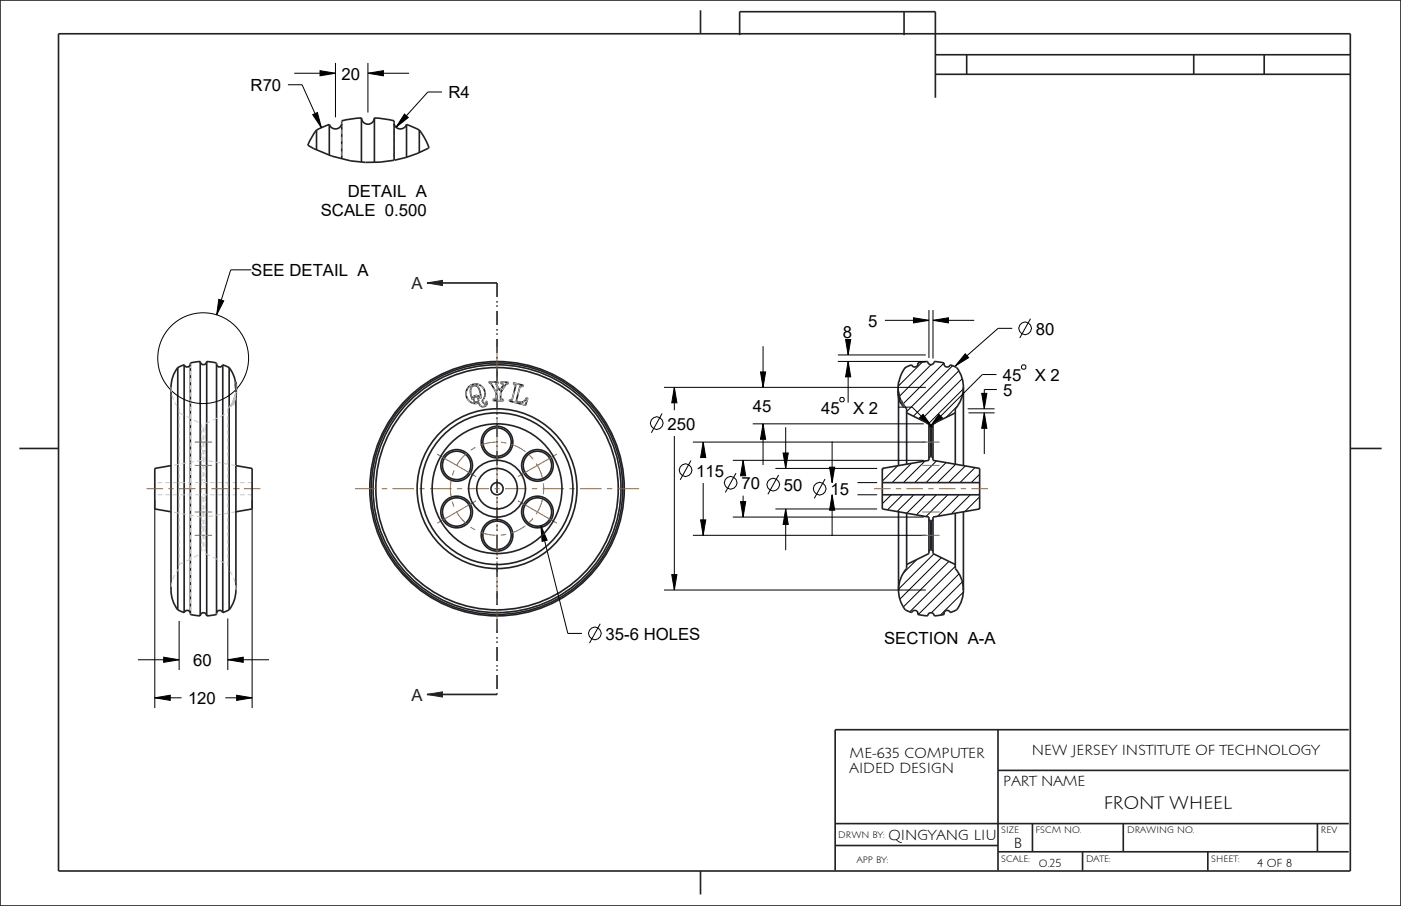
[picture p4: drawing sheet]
<svg xmlns="http://www.w3.org/2000/svg" width="432mm" height="279mm" viewBox="0 0 432 279" stroke-linecap="round" stroke-linejoin="round" font-family="sans-serif">
<defs><g id="words">
<text font-size="5.8" x="340.2" y="249.5">FRONT WHEEL</text>
<g font-size="5.2">
<text x="77.2" y="28.1">R70</text>
<text x="105.2" y="24.6">20</text>
<text x="138.2" y="30.4">R4</text>
<text x="107.2" y="60.6">DETAIL A</text>
<text x="98.9" y="66.6">SCALE 0.500</text>
<text x="77.5" y="85.2">SEE DETAIL A</text>
<text x="267.6" y="100.8">5</text>
<text x="259.8" y="104.2">8</text>
<text x="319.3" y="103.2">80</text>
<text x="309.1" y="117.5">45</text>
<text x="318.9" y="117.5">X 2</text>
<text x="309.2" y="122.1">5</text>
<text x="232" y="127.1">45</text>
<text x="253.1" y="127.5">45</text>
<text x="262.9" y="127.5">X 2</text>
<text x="205.7" y="132.5">250</text>
<text x="214.6" y="147">115</text>
<text x="228.5" y="150.9">70</text>
<text x="241.6" y="151.4">50</text>
<text x="255.9" y="152.7">15</text>
<text x="186.6" y="197.3">35-6 HOLES</text>
<text x="272.5" y="198.5">SECTION A-A</text>
<text x="59.5" y="205.4">60</text>
<text x="57.9" y="217.2">120</text>
</g>
<g font-size="5.2" fill="#222226">
<text x="126.8" y="89.2">A</text>
<text x="126.8" y="216.1">A</text>
</g>
<g font-size="4.6">
<text x="261.9" y="233.7">ME-635 COMPUTER</text>
<text x="318" y="232.9">NEW JERSEY INSTITUTE OF TECHNOLOGY</text>
<text x="261.9" y="238.4">AIDED DESIGN</text>
<text x="309.2" y="242.5">PART NAME</text>
<text x="273.9" y="259.2">QINGYANG LIU</text>
<text x="312.4" y="261.6">B</text>
</g>
<g font-size="3.7">
<text x="320.2" y="267.4">0.25</text>
<text x="387.5" y="267.4">4 OF 8</text>
</g>
<g font-size="2.9">
<text x="308.6" y="257">SIZE</text>
<text x="319.2" y="257">FSCM NO.</text>
<text x="347.4" y="257">DRAWING NO.</text>
<text x="407.1" y="257">REV</text>
<text x="258.4" y="258.4">DRWN BY:</text>
<text x="264.1" y="266.1">APP BY:</text>
<text x="308.6" y="265.8">SCALE:</text>
<text x="334.7" y="265.8">DATE:</text>
<text x="373.3" y="265.9">SHEET:</text>
</g>
</g></defs>
<path d="M131.6 87.3l4.8-.8v1.6z" fill="#222226"/>
<path d="M131.6 87.3l4.8-.8v1.6z" fill="none" stroke="#222226" stroke-width=".31"/>
<path d="M131.6 214.2l4.8-.8v1.6z" fill="#222226"/>
<path d="M131.6 214.2l4.8-.8v1.6z" fill="none" stroke="#222226" stroke-width=".31"/>
<g fill="none" stroke="#222226" stroke-width=".51">
<path d="M0 0h431.8v279.4h-431.8zM18 10.4h398.2v258.2h-398.2zM215.9 3.2v7.2M228 10.8v-7.2h60.3v26.6M278.6 3.6v7.2M288.3 16.9h127.9M297.9 16.9v6M367.9 16.9v6M389.6 16.9v6M101.5 38.4l-3.9 1.7v6.1M101.5 38.4v9.4M105.4 38.2a2 2 0 0 1-1.9 1.6 2 2 0 0 1-2-1.4"/>
<path d="M111.4 36.4l-6.1 .8v11.7M111.4 36.4a2 2 0 0 0 2 1.9 2 2 0 0 0 2-1.9M111.4 36.4v13.6M115.4 36.4l6.1 .8v12.2M115.4 36.4v13.6M121.4 38.2a2 2 0 0 0 1.9 1.6 2 2 0 0 0 2-1.4M125.3 38.4l3.9 1.7M125.3 38.4v10.1M288.3 22.9h127.9M129.2 40.1a20 20 0 0 1 3 5.5 37.9 37.9 0 0 1-37.3-.8M129.2 40.1v6.9M131.6 87.3h21.6"/>
<path d="M56.8 112.5l-2 .9v74.7l2 .8M56.8 112.5v76.4M58.7 112.4a1 1 0 0 1-.9 .8 1 1 0 0 1-1-.7M61.7 111.5l-3 .4v77.6l3 .4M61.7 111.5a1 1 0 0 0 1 1 1 1 0 0 0 1-1M61.7 111.5v78.4M63.7 111.5l3 .4v77.6l-3 .4M63.7 111.5v78.4M66.7 112.4a1 1 0 0 0 .9 .8 1 1 0 0 0 1.1-.7M68.7 112.5l1.9 .9M68.7 112.5v76.4M70.6 113.4v74.7l-1.9 .8"/>
<path d="M70.6 113.4l1.4 2.4 .6 2M72.5 117.8h.1M72.5 117.8h.2M72.6 117.8h.1M72.6 118.5l.1 1.3M72.6 118.5h.2M72.6 117.8v.3M72.6 118.1v.1M72.6 118.1h.1M72.6 118.2h.1M72.6 118.2v.2M72.7 119.8v1.1"/>
<path d="M72.7 119.8h.1M72.7 117.8h.1M72.7 117.8v.3M72.7 118.4l.1 .3M72.7 118.4l-.1 .1M72.7 118.4v.5M72.7 117.8l.1 .4M72.7 118.9v.2M72.7 119.1l.1 .7M72.7 118.1v.1M72.7 118.2h.1M72.7 118.9v.1"/>
<path d="M72.7 119h.1M72.7 118.2l.1 .3M72.7 118.9h.1M72.7 119l.1 .8M72.8 118.9h.1M72.8 118.7h.1M72.8 118.7v.2M72.8 118.9v.1M72.8 119v.6M72.8 119.8v2.2M72.8 118.5v.2M72.8 119.6h.1"/>
<path d="M72.8 119v.5zM72.8 119.8v.1M72.8 119.9v.5M72.8 119.6v.2M72.8 119.8v.2M72.8 120v.3M144.5 119.3a2.97 2.97 0 0 1 4.2 .1 2.97 2.97 0 0 1-.1 4.2l.8 1 .3-.2v-.5l.5-.1-.2 1.1-.9 .5a1.2 1.2 0 0 1-1.5-1.2l-.2 .1a2.98 2.98 0 0 1-3.4-1.4 2.98 2.98 0 0 1 .5-3.6zM145.4 119.2l1.1-.3 1 .7 .5 1.7 .1 1.6-.6-.7-.8-.2-.8 .4-.3 .8-.5-1.4a2.98 2.98 0 0 1 .3-2.6zM150.8 117.8l2.8 .1-.1 .3-.6 .2 1.2 2.1 1-1.8-.2-.3-.6-.2 .1-.3h2.2v.4l-.6 .2-.5 .6a4 4 0 0 0-1.2 3.8l.1 .2 .7 .1v.4l-3-.1v-.4l.8-.2a5.4 5.4 0 0 0-1.3-4.2l-.8-.6zM154.4 118.3h.1M158.4 118.1l2.8 .8-.1 .3-.7-.1-.2 .3-1 4v.3l.5 .2a2.36 2.36 0 0 0 2.7-1.1l.2 .2-.7 1.9-4.9-1.2 .1-.4 .7-.1 1.1-4v-.5l-.6-.2zM276.8 119.7l.1 1.1"/>
<path d="M276.8 119a10.1 10.1 0 0 0 .9 4.6M276.8 118.7v.3M276.8 118.7h.2M276.8 118.6h.1M276.9 118.4l-.1 .2M276.9 118.4h.1M276.9 118.3v.1M276.9 118.3l-.1 .7M276.9 117.8v.5M277 117.8h-.1M277 117.8h.1M282.9 111.9a1 1 0 0 1-.7 1.2 1 1 0 0 1-1.2-.6 4.3 4.3 0 0 0-3.4 3.3l-.7 2"/>
<path d="M282.9 111.9l3-.4a1 1 0 0 0 1 1 1 1 0 0 0 1-1l3.1 .4M282.9 111.9v.5M291 111.9a1 1 0 0 0 .6 1.2 1 1 0 0 0 1.3-.6 4.5 4.5 0 0 1 3.6 3.9 10 10 0 0 1-2.1 9.7v17.1M291 111.9v.5M296.9 119.5v24.1M6 138.3h12M72.7 122h.1M72.8 122l-.1 .5M72.8 122h.1M146.2 122.6l.5-.2 .5 .3 .3 1-.2 .2a.84 .84 0 0 1-1.1-.2 .84 .84 0 0 1 0-1.1zM147.7 124.2h-.1M276.8 120.9v.4"/>
<path d="M276.8 120.3v.6M276.8 121.3l.1 .7M276.8 120.9v.1M276.8 121v.3M276.8 120.4v.4M276.8 121.3l.1 .4M276.8 120.8l.5 2.1M276.9 122h.1M276.9 122v.4M276.9 121.7l.1 .7M276.9 121.7h.1M276.9 120.8v.2"/>
<path d="M276.9 120.8h.1M276.9 121l.5 2.1M276.9 122.4v.1M276.9 122.5h.1M276.9 122.5l.1 .2M276.9 122.5v21.1M277 122.7v.1M277 122v.4M277 122.8l.4 1.2M277 122h.1M277 122l.1 .2M277 122.4h.1"/>
<path d="M277 122.4v.3M277 122.4l.1 .4M277.1 122.5v.2M277.1 122.4h.1M277.1 122.8v.2M277.1 122.2l.2 .7M277.1 122.2h.1M277.1 122.4v.1M277.1 122.5h.1M277.1 122.7v.1M277.1 122.5l.1 .2M277.1 122.8h.1"/>
<path d="M277.1 123h.1M277.2 122.7h.1M277.2 123l.1 .4M277.2 122.7v.2M277.2 122.9h.1M277.2 122.9l.2 .4M277.3 123.4l.2 .6M277.3 123.4h.1M277.4 123.3l.1 .6M277.4 123.1h.1M277.4 123.2l.1 .4M277.4 124v.1"/>
<path d="M277.4 124.1l.3 .3M277.5 123.6h.3l1.6 2.5v17.1M277.5 123.6h.1M277.5 123.6l.1 .2M277.5 123.9v.1M277.6 123.4h.1M277.6 123.5l.1 .1M277.6 123.8v.1M277.6 123.9h.1M277.7 123.6h.1M277.7 123.9l.2 .5M277.7 123.6v.2"/>
<path d="M277.7 124.4h.1M277.7 123.8h.1M277.7 123.8v.1M277.7 123.9h.1M277.7 124.3h.1M277.7 123.9l.1 .2M277.8 123.9v.1M277.8 123.9h.1M277.8 124.3h-.1M277.8 124.3l.7 1.1M277.8 124l.2 .3M277.8 124h.2"/>
<path d="M277.8 124.1l.1 .2M277.8 123.8h.1M277.9 123.8v.1M277.9 123.8l-.3 .1M277.9 123.9l.1 .1M277.9 124.4l.1 .1M278 124.4h.1M278 124l.4 .9M278 124.3l.3 .6M278 124.4v.1M278 124.5h.1M278 124.5v.1"/>
<path d="M278 124.6h.1M278.3 124.9l.2 .5M278.3 124.9h.1M278.4 124.9l.2 .5M278.5 125.4h.1M278.6 125.4h-.1M279.4 127.3l6.9 3.4v11.3l-14.4 2.5v12.5l14.4 2.5v11.2l-6.9 3.4M286.3 131.5l.5 .5M286.8 132v8.7M286.8 132h.3M287.1 132v8.7M287.6 131.5l-.5 .5"/>
<path d="M294.4 127.3l-6.8 3.4v11.3l14.3 2.5v12.5l-14.3 2.5v11.2l6.8 3.4M416.2 138.3h9.6M271.9 152.6h30M271.9 148.8h30M276.9 157.8v24.2M279.4 158.3v17a10 10 0 0 0-.4 12.8l2 .8a1 1 0 0 1 1.2-.6 1 1 0 0 1 .7 1.2M286.8 140.7l-.5 .5M286.8 140.7h.3M287.1 140.7l.5 .5M294.4 158.3v17a10 10 0 0 1 .5 12.8l-2 .8a1 1 0 0 0-1.3-.6 1 1 0 0 0-.6 1.2M296.9 157.8v24.2M286.3 160.2l.5 .5"/>
<path d="M286.8 169.5h.3M286.8 160.7h.3M286.8 160.7v8.8M286.8 169.5l-.5 .5M287.1 169.5l.5 .5M287.1 160.7v8.8M287.6 160.2l-.5 .5M56.8 188.9a1 1 0 0 1 1-.7 1 1 0 0 1 .9 .8M61.7 189.9a1 1 0 0 1 1-.9 1 1 0 0 1 1 .9M68.7 188.9a1 1 0 0 0-1.1-.7 1 1 0 0 0-.9 .8M282.9 189.5l3 .4a1 1 0 0 1 1-.9 1 1 0 0 1 1 .9l3.1-.4M282.9 189v.5"/>
<path d="M291 189v.5M131.6 214.2h21.6M307.6 237.6h108.1M307.6 225v43.5M415.7 225h-158.3v43.5M257.4 254h158.3M318.2 254v8.7M346.2 254v8.7M406 254v8.7M215.9 268.6v7.2M257.4 260.7h50.2M307.6 262.7h108.1"/>
<path d="M333.7 262.7v5.8M372.3 262.7v5.8"/>
<circle cx="153.2" cy="136.3" r="4.9"/>
<circle cx="153.2" cy="136.3" r="4.4"/>
<circle cx="140.7" cy="143.5" r="4.9"/>
<circle cx="140.7" cy="157.9" r="4.9"/>
<circle cx="140.7" cy="143.5" r="4.4"/>
<circle cx="140.7" cy="157.9" r="4.4"/>
<circle cx="153.2" cy="150.7" r="39.2"/>
<circle cx="153.2" cy="150.7" r="38.8"/>
<circle cx="153.2" cy="150.7" r="38.2"/>
<circle cx="153.2" cy="150.7" r="37.4"/>
<circle cx="153.2" cy="150.7" r="1.88"/>
<circle cx="165.6" cy="143.5" r="4.9"/>
<circle cx="165.6" cy="157.9" r="4.9"/>
<circle cx="165.6" cy="157.9" r="4.4"/>
<circle cx="165.6" cy="143.5" r="4.4"/>
<circle cx="153.2" cy="165.1" r="4.9"/>
<circle cx="153.2" cy="165.1" r="4.4"/>
</g>
<path d="M153.2 87.3v126.9" fill="none" stroke="#222226" stroke-width=".51" stroke-dasharray="4.3 1.3 .4 .9 .4 1.3" stroke-linecap="butt"/>
<g fill="none" stroke="#000" stroke-width=".31">
<path d="M103.4 19.4v16.8M113.4 19.4v15.3M88.7 26.1h4.4l6 13.3M90.7 22.6h12.7M96.4 35.4l1.4-.7 1.3 4.7zM98.6 21.8l4.8 .8-4.8 .8zM113.4 22.6l4.8-.8v1.6zM113.4 22.6h12.7M124.7 35.2l1.1 1-3.7 3zM136.2 28.4h-4.3l-9.8 10.8M67.4 92.3l1.6 .5-2.2 4.3zM77.5 83.2h-6.4l-4.3 13.9"/>
<path d="M272.7 98.8h13.6M281.5 98l4.8 .8-4.8 .8zM286.3 95.6v14.8M287.6 98.8l4.7-.8v1.6zM287.6 95.6v15M287.6 98.8h12.7M317.6 98.3l-3.3 5.9M204.7 119.5h80.6M207.8 119.5l.8 4.7h-1.6zM207.8 119.5v7M234.4 114.7h1.6l-.8 4.8zM235.2 106.8v12.7"/>
<path d="M258.2 111.5h27.1M258.2 109.5h27.1M260.6 104.7h1.6l-.8 4.8zM261.4 111.5l.8 4.7h-1.6zM261.4 106.2v3.3M261.4 111.5v12.7M279.2 113.3l-.4 .3M284.3 111.7l-7.5 7.4M287 112.4l-9.8 9.8M287.9 111.5h.1M291 111.9l-12.6 12.7M293.6 112.8l-14.2 14.2"/>
<path d="M295.5 114.4l-14 14M296.5 116.8l-12.6 12.7M296.9 119.9l-10.7 10.7M297.5 109.1l1 1.2-4.1 2.6zM307.1 115.5h-4.3l-16.2 16.2M312 101.3h-4.4l-13.2 11.6M314.8 112.9l.4-.4h.6l.4 .4v.6l-.4 .4h-.6l-.4-.4zM204.1 127.5l-3.3 6M207.8 134.5v47.5M213.6 136.3h71.7M216.7 136.3l.8 4.8h-1.6zM216.7 136.3v4.7"/>
<path d="M232 130.7h52.7M235.2 130.7l.8 4.8h-1.6zM235.2 130.7v12.7M241.4 139.7h1.5l-.7 4.8zM242.2 131.8v12.7M256.5 136.1v12.7M258.8 122.9l.4-.3h.6l.4 .3v.7l-.4 .3h-.6l-.4-.3zM276.8 125.6h4.4l6.1 6.1M284.5 127.8l2.8 3.9-3.9-2.8zM289.4 127.8l1.1 1.1-3.9 2.8zM295 125.4l-3.4 3.3M298.2 126.1h8.3"/>
<path d="M298.5 127.3h8M302.6 121.3h1.6l-.8 4.8zM303.4 127.3l.8 4.8h-1.6zM303.4 127.3v12.7M307.2 120.1h-3.8v6M47.7 154.2v64.2M77.7 154.2v64.2M213 142l-3.4 6M216.7 149v16.1M225.9 159.5h58.8M225.9 142h58.8M226.9 145.9l-3.4 6"/>
<path d="M228.2 154.7h1.6l-.8 4.8zM229 142l.8 4.7h-1.6zM229 142v2.9M229 152.9v6.6M239 157h31.3M239 144.5h31.3M240 146.5l-3.3 5.9M242.2 157l.7 4.7h-1.5zM242.2 157v12.7M254.3 147.7l-3.3 6M255.7 144.1h1.6l-.8 4.7zM256.5 152.6l.8 4.7h-1.6z"/>
<path d="M256.5 152.6v12.7M264.3 152.6h6M264.3 148.8h6M272.5 144.4l-.6 .5M274.7 152.6l-2.8 2.8M276.7 143.6l-4.8 4.8M278.2 152.6l-4.7 4.6M280.9 142.9l-5.9 5.9M281.7 152.6l-5.2 5.2M285.1 142.2l-6.7 6.6M285.1 152.6l-5.6 5.7M288.6 142.1l-6.7 6.7"/>
<path d="M288.6 152.6l-6.2 6.2M291.6 142.7l-6.2 6.1M292.1 152.6l-6.7 6.7M294.6 143.2l-5.7 5.6M295.6 152.6l-6.6 6.6M297.5 143.7l-5.1 5.1M299.1 152.6l-5.9 5.9M300.5 144.2l-4.6 4.6M301.9 146.2l-2.6 2.6M301.9 153.2l-4.5 4.5M301.9 156.7l-.3 .3M166.7 162.1l1.9 4.5-1.5 .4z"/>
<path d="M166.7 162.1l8.3 33.2h4.4M207 177.2h1.6l-.8 4.8zM213.6 165.1h71.7M215.9 160.3h1.6l-.8 4.8zM282.6 172.5l-4.2 4.2M287.8 170.8l-10.9 10.9M290.1 172l-12.7 12.8M292.5 173.1l-14.1 14.1M294.4 174.6l-14 14.1M295.6 177l-12.6 12.5M296.6 179.5l-9.5 9.5M55.2 191.5v15.1"/>
<path d="M70.2 190.7v15.9M185 192.4l-3.3 5.9M204.7 182h80.6M296.9 182.7l-7.1 7M42.5 203.5h12.7M47.7 215.2l4.8-.8v1.6zM47.7 215.2h8.3M50.4 202.7l4.8 .8-4.8 .8zM69.5 215.2h8.2M70.2 203.5l4.8-.8v1.6zM70.2 203.5h12.7M72.9 214.4l4.8 .8-4.8 .8z"/>
<circle cx="62.6" cy="110.5" r="14"/>
<circle cx="315.9" cy="101.3" r="1.95"/>
<circle cx="202.4" cy="130.5" r="1.95"/>
<circle cx="211.3" cy="145" r="1.95"/>
<circle cx="225.2" cy="148.9" r="1.95"/>
<circle cx="238.3" cy="149.5" r="1.95"/>
<circle cx="252.6" cy="150.7" r="1.95"/>
<circle cx="183.3" cy="195.3" r="1.95"/>
</g>
<g fill="#000">
<path d="M96.4 35.4l1.4-.7 1.3 4.7zM98.6 21.8l4.8 .8-4.8 .8zM113.4 22.6l4.8-.8v1.6zM124.7 35.2l1.1 1-3.7 3zM67.4 92.3l1.6 .5-2.2 4.3zM281.5 98l4.8 .8-4.8 .8zM287.6 98.8l4.7-.8v1.6zM207.8 119.5l.8 4.7h-1.6zM234.4 114.7h1.6l-.8 4.8zM260.6 104.7h1.6l-.8 4.8zM261.4 111.5l.8 4.7h-1.6zM297.5 109.1l1 1.2-4.1 2.6z"/>
<path d="M216.7 136.3l.8 4.8h-1.6zM235.2 130.7l.8 4.8h-1.6zM289.4 127.8l1.1 1.1-3.9 2.8zM284.5 127.8l2.8 3.9-3.9-2.8zM303.4 127.3l.8 4.8h-1.6zM302.6 121.3h1.6l-.8 4.8zM228.2 154.7h1.6l-.8 4.8zM229 142l.8 4.7h-1.6zM242.2 157l.7 4.7h-1.5zM241.4 139.7h1.5l-.7 4.8zM255.7 144.1h1.6l-.8 4.7zM256.5 152.6l.8 4.7h-1.6z"/>
<path d="M166.7 162.1l1.9 4.5-1.5 .4zM215.9 160.3h1.6l-.8 4.8zM207 177.2h1.6l-.8 4.8zM47.7 215.2l4.8-.8v1.6zM50.4 202.7l4.8 .8-4.8 .8zM70.2 203.5l4.8-.8v1.6zM72.9 214.4l4.8 .8-4.8 .8z"/>
</g>
<g fill="none" stroke="#c2c2cc" stroke-width=".31">
<path d="M105.3 37.2l.1 .4M105.4 37.9v.3M105.4 37.8v1.3M105.4 40v1.3M121.4 37.8v.2M121.4 37.8v1.4M121.4 38h.1M121.4 37.5v.3M105.4 42.2v1.4M105.4 44.5v1.3M105.4 46.7v1.3M105.4 48.9h.1"/>
<path d="M121.4 49.4h.1M121.4 40.1v1.4M121.4 42.4v1.4M121.4 44.8v1.4M121.4 47.1v1.4M58.7 111.9v.2M58.7 112.4h.1M58.7 112.3v.1M58.7 112.3h.1M58.7 112.2v1.3M58.7 114.4v1.3M58.7 116.6v1.3"/>
<path d="M58.7 118.8v1.3M66.7 112.2h.1M66.7 112.2v1.3M66.7 114.4v1.3M66.7 116.6v1.3M66.7 118.8v1.3M66.7 112.2v.1M66.7 112.3h.1M66.7 112v.2M72.5 117.8h.1M72.6 118.1l.1 .1M72.6 118.1h.1"/>
<path d="M72.6 117.8h.1M72.6 118.1v.1M72.6 117.9h.1M72.6 118.4h.1M72.6 118.2h.1M72.6 118.4v.1M72.6 118.5v.1M72.6 118h.1M72.6 118.6v.1M72.6 118.7v.1M72.6 118.8h.1M72.6 118.8v.1"/>
<path d="M72.6 118.5h.1M72.6 118.3h.1M72.6 117.9v.1M72.6 118.3v.1M72.6 118.9h.1M72.6 119v.1M72.6 118.2v.1M72.6 118.6h.1M72.6 119.1v.1M72.6 119h.1M72.6 118.9v.1M72.6 118.7h.1"/>
<path d="M72.6 119.2h.1M72.6 118.2l.1 .1M72.6 119.1h.1M72.6 119.2l.1 .2M72.6 119.3l.1 .1M72.6 118.9l.1 .1M72.6 117.8v.1M72.7 119.4v.1M72.7 118.4h.1M72.7 119.2h.1M72.7 118.5v.1M72.7 119.1h.1"/>
<path d="M72.7 118.9v.1M72.7 117.9h-.1M72.7 118.5h.1M72.7 118.6v.1M72.7 118.6h.1M72.7 118.7v.1M72.7 119.1v.1M72.7 118.7h.1M72.7 118h-.1M72.7 119v.1M72.7 118.8v.1M72.7 118.1h.1"/>
<path d="M72.7 119.3h.1M72.7 117.8h.1M72.7 118.8h.1M72.7 119.8h.1M72.7 119.8v.1M72.7 119.6v.3M72.7 119.6h.1M72.7 119.9h.1M72.7 118.9h.1M72.7 118.2h.1M72.7 118.8v.2M72.7 119.2v.1"/>
<path d="M72.7 119.4h.1M72.7 119.5v.4M72.7 119.9v.1M72.7 118.4v.1M72.7 119.5h.1M72.7 119h.1M72.7 120v.2M72.7 120h.1M72.7 118h.1M72.7 119.3v.1M72.7 117.9h.1M72.7 119.2v.2"/>
<path d="M72.7 119.7h.1M72.7 118.3h-.1M72.7 119.6v.1M72.7 119.7v.1M72.7 118.3h.1M72.7 118.1v.1M72.7 118.7h-.1M72.7 118.5l.1 .2M72.7 118.9h-.1M72.8 118.7h.1M72.8 118.2h.1M72.8 118.7v.1"/>
<path d="M72.8 119.2h.1M72.8 118.3h.1M72.8 118.4v.1M72.8 118.3v.1M72.8 119.1h.1M72.8 119.1l-.2 .1M72.8 118.8h.1M72.8 118.5h.1M72.8 118.8v.1M72.8 119l-.1 .1M72.8 118.9h.1M72.8 118.4h.1"/>
<path d="M72.8 119.2h-.2M72.8 118.5v.1M72.8 119.2v.1M72.8 119h.1M72.8 119.3h.1M72.8 118.6v.1M72.8 118.6h.1M72.8 119.3v.1M72.8 119v.1M72.8 119.4h.1M72.8 119.1v.1M72.8 118.6v.2"/>
<path d="M72.8 119.6v.3M72.8 120h.1M72.8 119v.3M72.8 119.9v.1M72.8 119.9h.1M72.8 119.2v.2M72.8 119.8h.1M72.8 119.6h.1M72.8 120v.1M72.8 119.7h.1M72.8 119.4v.1M72.8 119.5h.1"/>
<path d="M72.8 119.5v.1M72.8 119.8v.1M72.8 119.7v.1M72.8 119.9v.3M158.4 118.1h.1M161.2 118.9h.1M58.7 121v1.3M58.7 123.2v1.3M58.7 125.4v1.3M58.7 127.6v1.3M58.7 129.8v1.3M58.7 132v1.3"/>
<path d="M58.7 134.2v1.3M58.7 136.4v1.3M58.7 138.6v1.3M62.1 132.4v1.5M62.1 134.8v1.5M62.1 137.3v1.4M62.1 139.7v1.4M62.1 131.5l.3 .3M62.3 138.8l.3 .3M62.6 134.2v1.4M62.6 136.5v1.4M62.6 138.8v1.4"/>
<path d="M62.7 132l-.1 1.3M62.8 132v1.3M62.8 134.2v1.4M62.8 136.5v1.4M62.8 138.8v1.4M63 131.8l.3-.3v1.4M63.1 138.8l-.3 .3M63.3 133.9v1.4M63.3 136.3v1.4M63.3 138.7v1.5M66.7 121v1.3M66.7 123.2v1.3"/>
<path d="M66.7 125.4v1.3M66.7 127.6v1.3M66.7 129.8v1.3M66.7 132v1.3M66.7 134.2v1.3M66.7 136.4v1.3M66.7 138.6v1.3M71 125.4h.1M71.1 125.4h-.1M71.1 125.4h.1M71.1 125.3v.1M71.1 125.1v.1"/>
<path d="M71.1 125v.1M71.2 125.4h.1M71.2 125h-.1M71.2 125h.1M71.2 125.1l.1 .1M71.3 125.3h.1M71.3 125.1h-.1M71.3 124.6l-1.1 1.5M71.3 125v.1M71.3 124.9l-.1 .1M71.3 125h.1M71.3 125.2h.1"/>
<path d="M71.4 124.9l-.1 .1M71.4 124.9h.1M71.5 124.5l-.1 .1M71.5 124.6h.1M71.5 124.5v.1M71.5 124.5h.1M71.5 124.7l-.2 .4M71.5 124.3v.2M71.6 124.3h-.1M71.6 124.3h.1M71.6 124.5l-.1 .1M71.6 124.6h.1"/>
<path d="M71.6 124.5h.1M71.6 124.2v.1M71.6 124.4v.1M71.6 124.8l-.3 .4M71.6 124.8h.1M71.7 124.2h-.1M71.7 124.1l-.1 .2M71.7 124.4h.1M71.7 124.1v.1M71.7 124h.1M71.7 124v.1M71.7 124.3l-.1 .1"/>
<path d="M71.7 124.2v.1M71.7 124.3v.1M71.7 124.3h.1M71.7 124.3l.2 .1M71.8 124.2h-.1M71.8 124.2l-.1 .1M71.8 124.1l-.1 .1M71.8 123.9h.1M71.8 124v.1M71.8 123.8l.1 .1M71.8 124.4h.1M71.8 124.2h.1"/>
<path d="M71.8 124.3h.1M71.8 123.8v.1M71.8 124.1v.1M71.8 124.1h.1M71.8 124h.1M71.8 123.8h.1M71.8 124.5v.1M71.8 124.6h.1M71.8 124.2v.1M71.8 123.6h.1M71.8 124.6v.1M71.8 123.9v.1"/>
<path d="M71.8 123.5h.1M71.8 123.5h.2M71.9 123.6h-.1M71.9 123.5h.1M71.9 124h.1M71.9 124.4h.1M71.9 124h-.1M71.9 123.9h-.1M71.9 124.9h.1M71.9 123.9h-.2M71.9 123.8v.1M71.9 123.8h.1"/>
<path d="M71.9 124.4h-.1M71.9 124.3h.1M71.9 123.7h.2M71.9 123.7h.1M71.9 124.1l-.1 .1M71.9 123.4v.1M71.9 123.9h.1M71.9 124v.1M71.9 123.7v.1M71.9 123.6h.1M71.9 124.8v.1M71.9 124.2v.1"/>
<path d="M71.9 124.8h.1M71.9 124.2h.1M71.9 123.4h.1M71.9 123.3v.1M72 123.3h-.1M72 123.5h-.1M72 124.4h.1M72 123.9l.1 .1M72 123.9h.1M72 124.3h.1M72 124.5h.1M72 124.5v.1"/>
<path d="M72 124.2v.1M72 123.6h.1M72 124.2h.1M72 124h.1M72 124.3h-.1M72 124.6v.1M72 123.9l-.1 .1M72 124.1h.1M72 124.8h.1M72 123.5h.1M72 123.4v.1M72 123.2l.2 .1"/>
<path d="M72 123.6h-.2M72 124.9h.1M72 123.2h.1M72 123.8h.1M72 123.5v.1M72 123.8v.1M72 123.4h.1M72 123.1h.1M72 123.7h.1M72 123.6v.1M72 123.3h.1M72.1 123.4h.1"/>
<path d="M72.1 123.7l-.1 .1M72.1 123.3h.1M72.1 123h-.1M72.1 124.3l-.1 .1M72.1 123h.1M72.1 123.4h-.1M72.1 123.6h.1M72.1 124.8h.1M72.1 124.1l-.1 .1M72.1 123.6h-.1M72.1 123.3v.1M72.1 122.9v.1"/>
<path d="M72.1 123.5h.1M72.1 123.5v.1M72.1 123.9h.1M72.1 123.1h-.1M72.1 124.7v.1M72.1 124h.1M72.1 123.2v.1M72.1 122.9h.1M72.1 123.8h.1M72.1 124.6v.1M72.1 124.2v.1M72.1 124.2h.1"/>
<path d="M72.1 123.7v.1M72.1 123.9v.1M72.1 123.4v.1M72.1 124.6h.1M72.1 123.2h.1M72.1 123.7h.1M72.2 123.8l-.1 .1M72.2 123.7h-.1M72.2 124.1h.1M72.2 123.4h-.1M72.2 123.1l-.1 .1M72.2 123.1h.1"/>
<path d="M72.2 123.6l-.1 .1M72.2 123.8h-.1M72.2 123.7h.1M72.2 123.3v.1M72.2 123.7l-.1 .1M72.2 122.7h.1M72.2 123.6h.1M72.2 123.9h.1M72.2 123.3h.1M72.2 123.6v.1M72.2 123l-.1 .1M72.2 123.4h.1"/>
<path d="M72.2 123h.1M72.2 123.8h.1M72.2 124h.1M72.2 123.2v.1M72.2 123.5v.1M72.2 123l-.1 .2M72.2 122.9v.1M72.2 123.1v.1M72.2 122.9h.1M72.2 122.9l-.2 .7M72.2 123.5h.1M72.2 123.7v.1"/>
<path d="M72.2 123.4v.1M72.2 123.1v.2M72.3 123.4h-.1M72.3 124h-.1M72.3 123.4h.1M72.3 123.4l-.1 .1M72.3 122.9h.1M72.3 123.7h-.1M72.3 122.8l-.1 .1M72.3 123.5h.1M72.3 123.7h.1M72.3 124h.1"/>
<path d="M72.3 122.8h.1M72.3 123.7l-.1 .2M72.3 123l-.1 .1M72.3 123.9l-.4 .9M72.3 123.7l-.1 .1M72.3 123.2h.1M72.3 123.9v.1M72.3 122.8v.1M72.3 123.6h.1M72.3 123.1h-.2M72.3 123.3v.1M72.3 124.2l-.1 .3"/>
<path d="M72.3 122.7v.1M72.3 123.9h.1M72.3 123.1h.1M72.3 124.2h.1M72.3 123.3h.1M72.3 122.3l-.1 .5M72.3 122.3l-.2 .6M72.3 123.2v.1M72.3 122.6v.1M72.3 123.5v.1M72.3 123.7v.2M72.3 123.8v.1"/>
<path d="M72.3 123.5v.2M72.3 122.6h.1M72.3 123h.1M72.3 123.1v.1M72.4 123.8l-.1 .1M72.4 123l-.1 .1M72.4 122.6v.1M72.4 122.7l.2 .1M72.4 123.1l-.1 .1M72.4 122.5l-.1 .2M72.4 123.7v.1M72.4 123.1v.1"/>
<path d="M72.4 123.1h.1M72.4 123h.1M72.4 123.8h.1M72.4 122.5v.1M72.4 122.7l-.2 .4M72.4 123.9h.1M72.4 123.4l-.1 .1M72.4 123.3h.1M72.4 122.6h.1M72.4 122.8l-.1 .2M72.4 122.9h-.3M72.4 122.4v.1"/>
<path d="M72.4 122.9v.1M72.4 122.3v.2M72.4 123v.1M72.4 122.4h.1M72.4 123.3v.1M72.4 122.3l-.1 .3M72.4 122.9h.1M72.4 122.8v.1M72.4 122.8h.1M72.4 123.6v.1M72.4 121.8l-.1 .5zM72.4 123.2h.1"/>
<path d="M72.4 122.5h.1M72.4 123.6h.1M72.4 122.2v.1M72.4 122.7v.1M72.4 123.2v.1M72.4 122.2l-.2 .7M72.4 122.2h.1M72.4 123.2l-.1 .3M72.5 122.7h-.1M72.5 122.2h.1M72.5 122.5l-.1 .1M72.5 122.4h.1"/>
<path d="M72.5 122.1l-.1 .1M72.5 123.1h.1M72.5 122.5h.1M72.5 122.6l-.1 .1M72.5 122.6v.1M72.5 123.5l-.1 .1M72.5 123.5h.1M72.5 123.1l-.1 .1M72.5 122.6h.1M72.5 123h.1M72.5 122l-.1 .2M72.5 123.1v.1"/>
<path d="M72.5 122.8l-.1 .1M72.5 123v.1M72.5 122.3l-.1 .2M72.5 121.8l-.2 .7M72.5 122.5l-.1 .2M72.5 122h.1M72.5 122.1h.1M72.5 121.9v.1M72.5 123l-.1 .2M72.5 122.2l-.1 .5M72.5 122.7v.1M72.5 122.9h.1"/>
<path d="M72.5 123.5l-.1 .3M72.5 122.5v.1M72.5 123.4h.1M72.5 122.4v.1M72.5 121.8v.1M72.5 122.3h.1M72.5 122.4v.2M72.5 123.3h.1M72.5 122.2v.1M72.5 122.8h.1M72.5 122.8v.2M72.6 122.1l-.1 .2"/>
<path d="M72.6 122.3l-.1 .1M72.6 123.2l-.1 .1M72.6 121.6l-.1 .2M72.6 123.3h.1M72.6 122.8l-.1 .1M72.6 122.2v.1M72.6 122.6h.1M72.6 122.7v.1M72.6 122.2h.1M72.6 123.2h.1M72.6 122.7h.1M72.6 122.2l-.1 .2"/>
<path d="M72.6 122.1v.2M72.6 122.5v.1M72.6 122.4h.1M72.6 122.4h-.1M72.6 122.1v.1M72.6 122.5h.1M72.6 121.7l-.1 .5M72.6 122h.1M72.6 121.2l-.1 .6M72.6 122.1h.1M72.6 121.7v.1M72.6 123.1v.1"/>
<path d="M72.6 123h.1M72.6 123v.1M72.6 123.1h.1M72.6 121.3h.1M72.6 122.3h.1M72.6 120.8v.3M72.6 121.6h.1M72.6 121.6l-.2 .6M72.6 121.8v.3M72.6 121.2v.1M72.6 120.8l.1 .3M72.6 122.9v.1"/>
<path d="M72.6 121.9v.1M72.6 122.9h.1M72.6 121.2h.1M72.6 120.9v.3M72.6 121.4v.3zM72.6 121.1v.1M72.6 121.9h.1M72.6 122.3v.1M72.6 121.1h.1M72.6 121.8v.1M72.6 120.8h.1M72.6 120.8v.1"/>
<path d="M72.6 121.7h.1M72.7 120.5l-.1 .3M72.7 121l-.1 .1M72.7 122.4l-.1 .2M72.7 120.5v.1M72.7 122.2h.1M72.7 122.9h.1M72.7 120.9v.1M72.7 122.8h.1M72.7 120.5h.1M72.7 122h.1M72.7 120.9h.1"/>
<path d="M72.7 121.7v.1M72.7 120.4v.1M72.7 122.1v.1M72.7 122.1h.1M72.7 120.8v.1M72.7 120.4h.1M72.7 121.5l-.1 .3M72.7 121.9v.1M72.7 120.3v.2M72.7 120.3v.1M72.7 120.3l-.1 .5M72.7 121.7h.1"/>
<path d="M72.7 120.7v.1M72.7 120.7h.1M72.7 121.8v.1M72.7 122.3v.1M72.7 121.6v.1M72.7 120.2h.1M72.7 120.2v.1M72.7 121.6v.2M72.7 120.1v.2M72.7 120.1v.1M72.7 120.1h.1M72.7 121.6h.1"/>
<path d="M72.7 121.2h.1M72.7 120.5v.3M72.7 121.1l-.1 .5M72.7 121.1h.1M72.7 121.5v.1M72.7 121.1v.1M72.7 120v.1M72.7 121.4h.1M72.7 121.4v.1M72.7 120.9v.2M72.7 120.3h.1M72.7 120.6v.1"/>
<path d="M72.7 122.5h.1M72.7 121h.1M72.7 121.2v.3M72.7 121.4v.2M72.7 121.3h.1M72.7 121.3v.1M72.7 121.2v.1M72.8 120.7l-.1 .1M72.8 121.2h-.1M72.8 120.9l-.1 .3M72.8 120.7h.1M72.8 121.8l-.1 .5"/>
<path d="M72.8 120.8v.1M72.8 121.7v.1M72.8 121.3h.1M72.8 121h.1M72.8 120.5v.3M72.8 121.2v.1M72.8 120.9v.1M72.8 121.2h.1M72.8 120.5v.1M72.8 120.5h.1M72.8 121.1h.1M72.8 120.4h.1"/>
<path d="M72.8 121v.1M72.8 120.8h.1M72.8 120.3h.1M72.8 120.2h.1M72.8 120.9h.1M72.8 120.1v.1M72.8 120.6h.1M72.8 120.1h.1M72.8 120.3v.1M72.8 120.7v.1M72.8 121.1v.1M72.8 120.2v.1"/>
<path d="M72.8 120.9v.2M72.8 120.4v.1M72.8 120.6v.1M47.7 148.8v2.3M47.7 152.6h.1M47.7 148.8h.1M48.6 152.6h1.4M48.6 148.8h1.4M50.9 152.6h1.4M50.9 148.8h1.4M53.2 152.6h1.4M53.2 148.8h1.4"/>
<path d="M55.6 152.6h1.3M55.6 148.8h1.3M57.9 152.6h1.3M57.9 148.8h1.3M58.7 140.8v1.3M58.7 143v1.3M58.7 145.2v1.3M58.7 147.4v1.3M58.7 149.6v1.3M58.7 151.8v1.3M58.7 154v1.3M58.7 156.2v1.3"/>
<path d="M58.7 158.4v1.3M60.2 152.6h1.4M60.2 148.8h1.4M62.1 142.1v1.5M62.1 144.5v1.5M62.1 146.9v1.5M62.1 154v1.4M62.1 156.4v1.5M62.1 158.8v1.5M62.3 153.2l.3 .3v1.4M62.4 140.9l-.3 .3M62.5 152.6h1.4"/>
<path d="M62.5 148.8h1.4M62.6 141.1v1.3M62.6 143.3v1.4M62.6 145.6v1.4M62.6 147.9h.1M62.6 155.8v1.4M62.6 158.1v1.3M62.6 147.9l-.3 .3M62.6 140.7h.1M62.8 141.1v1.3M62.8 143.3v1.4M62.8 145.6v1.4"/>
<path d="M62.8 147.9h.1M62.8 155.8v1.4M62.8 158.1v1.3M62.8 147.9l.3 .3M63 140.9l.3 .3M63.1 153.2l-.3 .3v1.4M63.3 141.1v1.5M63.3 143.6v1.4M63.3 146v1.4M63.3 153v1.5M63.3 155.4v1.5M63.3 157.9v1.4"/>
<path d="M64.8 152.6h1.4M64.8 148.8h1.4M66.7 140.8v1.3M66.7 143v1.3M66.7 145.2v1.3M66.7 147.4v1.3M66.7 149.6v1.3M66.7 151.8v1.3M66.7 154v1.3M66.7 156.2v1.3M66.7 158.4v1.3M67.1 152.6h1.4"/>
<path d="M67.1 148.8h1.4M69.4 152.6h1.4M69.4 148.8h1.4M71.7 152.6h1.4M71.7 148.8h1.4M74 152.6h1.4M74 148.8h1.4M76.3 152.6h1.4M76.3 148.8h1.4v2.3M58.7 160.6v1.3M58.7 162.8v1.3M58.7 165v1.3"/>
<path d="M58.7 167.2v1.3M58.7 169.4v1.3M58.7 171.6v1.3M58.7 173.8v1.3M58.7 176v1.3M58.7 178.2v1.3M62.1 160.2l.3 .3M62.1 161.2v1.5M62.1 163.7v1.4M62.1 166.1v1.4M62.1 168.5v1.5l.3-.3M62.6 169.5h.1"/>
<path d="M62.6 160.7h.1M62.6 160.4v1.3M62.6 162.6v1.4M62.6 164.9v1.4M62.6 167.2v1.3M62.6 162.3l-.3 .3M62.8 162.3l.3 .3M62.8 160.4v1.3M62.8 162.6v1.4M62.8 164.9v1.4M62.8 167.2v1.3M62.8 169.5h.1"/>
<path d="M63 169.7l.3 .3M63.3 160.3v1.4M63.3 162.7v1.5M63.3 165.1v1.5M63.3 167.5v1.5M63.3 160.2l-.3 .3M66.7 160.6v1.3M66.7 162.8v1.3M66.7 165v1.3M66.7 167.2v1.3M66.7 169.4v1.3M66.7 171.6v1.3"/>
<path d="M66.7 173.8v1.3M66.7 176v1.3M66.7 178.2v1.3M58.7 189.3v.2M58.7 189.1h.1M58.7 189.2h.1M58.7 180.4v1.3M58.7 182.6v1.3M58.7 184.8v1.3M58.7 187v1.3M66.7 189.2v.2M66.7 180.4v1.3"/>
<path d="M66.7 182.6v1.3M66.7 184.8v1.3M66.7 187v1.3M66.7 189.2h.1M66.7 189.1h.1M66.7 189v.1"/>
</g>
<path d="M190.7 150.7a37.5 37.5 0 0 0-55.5-32.9 37.5 37.5 0 0 0-2.2 64.5 37.5 37.5 0 0 0 57.6-29l.1-2.6M191.4 150.7a38.3 38.3 0 0 0-56.6-33.5 38.3 38.3 0 0 0-2.2 65.8 38.3 38.3 0 0 0 58.8-29.7v-2.6" fill="none" stroke="#c2c2cc" stroke-width=".31" stroke-dasharray="1.3 .9" stroke-linecap="butt"/>
<!-- layer: 02___PRT_ALL_AXES -->
<g fill="none" stroke="#963" stroke-width=".31">
<path d="M153.2 106.9v7.6M153.2 116.1v1.7M153.2 119.4v7.6M60 136.3h5.4M153.2 128.6v19.6M284.3 136.3h5.3M45.2 150.7h5M51.9 150.7h1.6M55.2 150.7h5M60 157.9h5.4M60 143.5h5.4M61.9 150.7h1.6"/>
<path d="M65.2 150.7h5M71.9 150.7h1.6M73.5 150.7h.1M75.2 150.7h5M109.4 150.7h6.6M117.7 150.7h1.6M121 150.7h6.6M129.2 150.7h1.7M132.5 150.7h6.7M134.8 140.1l11.9 6.9M140.8 150.7h1.6M144.1 150.7h6.6"/>
<path d="M146.7 154.4l-11.9 7M152.4 150.7h1.6M153.2 149.9v1.6M153.2 153.2v6.6M155.7 150.7h6.6M159.7 154.4l11.9 7M163.9 150.7h1.7M167.2 150.7h6.7M171.6 140.1l-11.9 6.9M175.5 150.7h1.6M178.8 150.7h6.6M187.1 150.7h1.6"/>
<path d="M190.3 150.7h6.7M269.4 150.7h5.1M276.1 150.7h1.7M279.4 150.7h5.1M284.3 157.9h5.3M284.3 143.5h5.3M286.1 150.7h1.7M289.4 150.7h5.1M296.1 150.7h1.7M299.4 150.7h5.1M60 165.1h5.4M153.2 161.5v1.6"/>
<path d="M153.2 164.7v6.7M153.2 173v1.7M153.2 176.3v6.6M284.3 165.1h5.3M153.2 184.6v1.6M153.2 187.9v6.6"/>
</g>
<g fill="none" stroke="#222226" stroke-width=".51">
<path d="M97.6 40.1l-1.4 1.9-1.3 2.8M54.8 113.4a10 10 0 0 0-2.1 6.1v62.5a10 10 0 0 0 2.1 6.1M72.7 120.9v61.1a10 10 0 0 1-2.1 6.1M52.7 143.6l-5 .9v12.5l5 .8M72.7 143.6l5 .9v12.5l-5 .8"/>
<circle cx="153.2" cy="150.7" r="24.6"/>
<circle cx="153.2" cy="150.7" r="23.4"/>
<circle cx="153.2" cy="150.7" r="20"/>
<circle cx="153.2" cy="150.7" r="8.8"/>
<circle cx="153.2" cy="150.7" r="6.3"/>
</g>
<g fill="none" stroke="#c2c2cc" stroke-width=".31">
<path d="M52.7 119.5l.1 1.4M72.7 119.7v.2M53 121.8l.4 1.4M53.8 124.1l.8 1.2M55.2 126.1v1.3M55.2 128.3v1.4M55.2 130.6v1.3M55.2 132.8v1.3M55.2 135v1.4M55.2 137.3v1.3M55.2 139.5v1.4M55.2 127.3l1.4 .7"/>
<path d="M57.5 128.5l1.4 .6M59.8 129.6l1.4 .7M62.1 130.7v1.3M62.1 132.9v1.4M62.1 135.2v1.3M62.1 137.4v1.3M62.1 139.6v1.3M62.6 139.1h.1M63.3 132.9v1.4M63.3 135.2v1.3M63.3 137.4v1.3M63.3 139.6v1.3"/>
<path d="M64.7 130l-1.4 .7v1.3M67 128.9l-1.4 .7M69.3 127.8l-1.4 .7M70.2 126.1v1.3M70.2 128.3v1.4M70.2 130.6v1.3M70.2 132.8v1.3M70.2 135v1.4M70.2 137.3v1.3M70.2 139.5v1.4M72.7 120.3v.6M53.6 158l1.5 .2"/>
<path d="M55.1 143.2l-1.5 .2M55.2 141.8v1.3M55.2 144v1.3M55.2 146.2v1.4M55.2 148.5v1.3M55.2 150.7v1.4M55.2 152.9v1.4M55.2 155.2v1.3M55.2 157.4v1.4M55.2 159.7v1.3M56 158.4l1.4 .2M57.4 142.8l-1.4 .2"/>
<path d="M58.3 158.8l1.4 .3M59.7 142.4l-1.4 .2M60.7 159.2l1.4 .3M62.1 141.8v1.4M62.1 144v1.4M62.1 146.3v1.3M62.1 148.5v1.3M62.1 150.7v1.3M62.1 152.9v1.4M62.1 155.2v1.3M62.1 157.4v1.3M62.1 159.6v1.3"/>
<path d="M62.1 142l-1.4 .2M62.6 153.5h.1M62.6 147.9h.1M63.3 141.8v1.4M63.3 144v1.4M63.3 146.3v1.3M63.3 148.5v1.3M63.3 150.7v1.3M63.3 152.9v1.4M63.3 155.2v1.3M63.3 157.4v1.3M63.3 159.6v1.3"/>
<path d="M64.3 142.1l1.4 .3M65.7 159.1l-1.4 .2M66.6 142.5l1.4 .3M68 158.6l-1.4 .3M69 142.9l1.4 .3M70.2 141.8v1.3M70.2 144v1.3M70.2 146.2v1.4M70.2 148.5v1.3M70.2 150.7v1.4M70.2 152.9v1.4M70.2 155.2v1.3"/>
<path d="M70.2 157.4v1.4M70.2 159.7v1.3M70.4 158.2l-1.4 .3M71.3 143.3l1.4 .3M72.7 157.8l-1.4 .3M53 179.6l-.2 1.4M53.8 177.3l-.5 1.3M55.2 175.3l-.9 1.2M55.2 161.9v1.4M55.2 164.1v1.4M55.2 166.4v1.3M55.2 168.6v1.4"/>
<path d="M55.2 170.9v1.3M55.2 173.1v1.3M55.2 175.3h.1M56.6 173.4l-1.4 .7M58.9 172.3l-1.4 .7M61.2 171.2l-1.4 .6M62.1 161.8v1.4M62.1 164v1.4M62.1 166.3v1.3M62.1 168.5v1.3M62.1 170.7h.1M62.6 162.3h.1"/>
<path d="M63.3 170.7l1.4 .7M63.3 161.8v1.4M63.3 164v1.4M63.3 166.3v1.3M63.3 168.5v1.3M63.3 170.7h.1M65.6 171.8l1.4 .7M67.9 173l1.4 .6M70.2 161.9v1.4M70.2 164.1v1.4M70.2 166.4v1.3M70.2 168.6v1.4"/>
<path d="M70.2 170.9v1.3M70.2 173.1v1.3M70.2 175.3h.1M70.8 176.1l.8 1.2M72 178.2l.4 1.4M72.6 180.5l.1 1.5"/>
</g>
<path d="M167.6 150.7a14.4 14.4 0 0 0-21.2-12.7 14.4 14.4 0 0 0-1.3 24.6 14.4 14.4 0 0 0 22.4-10.3l.1-1.6" fill="none" stroke="#963" stroke-width=".31" stroke-dasharray="1.6 1.6 4.9 1.6" stroke-linecap="butt"/>
<!-- layer: 03___PRT_ALL_CURVES -->
<g fill="none" stroke="#c2c2cc" stroke-width=".31">
<path d="M72.5 117.8h.1M72.6 117.8h.1M72.6 118.2h.1M72.6 118.3h.1M72.6 118.3v.1M72.6 117.9h.1M72.6 118.4h.1M72.6 118.4v.1M72.6 118h.1M72.6 118.6h.1M72.6 118.6v.1M72.6 118.7h.1"/>
<path d="M72.6 118.7v.1M72.6 118.8h.1M72.6 117.8v.1M72.6 118.8v.1M72.6 118.5h.1M72.6 118.1v.1M72.6 119h.1M72.6 118.1h.1M72.6 118.2v.1M72.6 119.1h.1M72.6 118.5v.1M72.6 118.9h.1"/>
<path d="M72.6 118.9v.1M72.6 119.2h.1M72.6 119.2v.2M72.6 118.3l.1 .2M72.6 119.4l.1 .1M72.7 118.8h.1M72.7 118.9h.1M72.7 118.5h.1M72.7 118.4h.1M72.7 119h.1M72.7 119.5v.1M72.7 118.6h.1"/>
<path d="M72.7 119v.1M72.7 119.1v.1M72.7 119.1h.1M72.7 119.2h.1M72.7 118.7h.1M72.7 119.4h.1M72.7 119.4v.1M72.7 119.5h.1M72.7 119.3h.1M72.7 118.8v.1M72.7 119.3v.1M72.7 119.6h.1"/>
<path d="M72.7 119.9h.1M72.7 119.7h.1M72.7 119.7v.1M72.7 120h.1M72.7 119.9v.1M72.7 119.8h.1M72.7 119.8v.1M144.1 119.8h.1M144.2 119.6l-.1 .2M144.3 119.6h-.1M144.3 119.5v.1M144.5 119.3h.1"/>
<path d="M144.6 119.2h.1M145.1 119.9l-.1 .2M145.1 119.9h.1M145.1 119.8v.1M145.2 119.5v.1M145.2 119.5h.1M145.3 119.4l-.1 .1M145.3 119.4h.1M145.4 119.3l-.1 .1M145.4 119.2v.1M145.4 119.2h.1M145.5 119.2h-.1"/>
<path d="M145.5 118.7l-.9 .5M145.5 118.7h.1M145.6 119.1h.1M145.7 119.1h-.1M145.7 119v.1M145.7 119h.1M145.9 119h.1M145.9 118.9v.1M146 118.9h-.1M146.1 118.9h-.1M146.1 118.9h.1M146.2 118.9h.1"/>
<path d="M146.3 118.9h-.1M146.3 118.9h.1M146.4 118.9h.1M146.4 118.4l-.3 .1M146.5 118.9h.1M146.5 118.4h-.1M146.6 118.9h.1M146.7 118.9v.1M146.7 118.4h-.2M146.7 118.4h.1M146.7 119h.1M146.8 119h.1"/>
<path d="M147 119.1h.1M147 119.1l.3 .2M147.2 118.5h.1M147.2 118.5l.3 .1M147.3 119.3h.1M147.3 119.4h.1M147.4 119.4v.1M147.4 119.5h.1M147.4 119.5v.1M147.4 119.6h.1M147.5 119.7h.1M147.5 118.6h.1"/>
<path d="M147.6 118.6l.2 .1M147.6 119.7v.1M147.6 119.8h.1M147.7 119.9h.1M147.7 119.9v.1M147.7 120h.1M148.2 118.9h.1M148.2 118.9l.9 1.1M150.8 117.9l.1 .3M150.8 117.8h.1M150.9 117.8h.1M151 118.2h.1"/>
<path d="M151 117.8h.1M151 117.8h1.4M151.2 118.2h.1M151.2 118.2v.1M151.3 118.3h.1M151.4 118.4h.1M151.5 118.5h.1M151.5 118.6l.1 .1M152.1 119.6l.9 1.5M152.9 118.4h.1M152.9 118.5h.1M152.9 118.3h.1"/>
<path d="M153 118.5v.1M153 118.3h-.1M153 118.3h.1M153 118.7l.7 1.1M153.3 117.8h.1M153.5 117.8v.1M153.5 118.2l-.3 .1M153.5 118.2h.1M153.6 117.9l-.1 .1M154.3 118l.1 .3M154.3 118h.1M154.3 117.9h.1"/>
<path d="M154.4 117.9h.1M154.4 118.3h.1M154.5 117.9h-.1M154.5 117.9h.1M154.5 118.3h.1M154.6 117.9h1.1M154.6 118.3h.1M154.6 119.6l-.5 .9M154.7 118.3h.1M154.8 118.3v.1M154.8 118.4h.1M154.9 118.4h.1"/>
<path d="M155 119h.1M155 118.9v.1M155 118.9h.1M155 118.5h.1M155 118.5l.1 .1M155.1 118.6h.1M155.1 118.8h.1M155.1 118.7h.1M155.4 119.2l-.6 1.1M155.5 119.1h.1M155.5 119h.1M155.6 119h.1"/>
<path d="M155.6 118.9h.1M155.7 118.9h-.1M155.7 118.8v.1M155.7 118.8h.1M155.8 118.7h.1M156 118.5h.1M156.2 118.4l-.2 .1M156.3 118.4h-.1M156.3 118.4h.1M156.4 117.9h.1M156.5 117.9h.1M156.6 118.3l-.2 .1"/>
<path d="M156.6 117.9v.1M156.6 118.3h.1M156.6 118v.2M158.3 118.4v.1M158.3 118.3v.1M158.3 118.2h.1M158.4 118.1h.1M158.4 118.1l1.7 .4M158.5 118.6l.3 .1M158.8 118.7h.1M158.9 118.8h.1M158.9 119.1v.1"/>
<path d="M158.9 119.1h.1M158.9 119h.1M158.9 118.8v.1M158.9 118.9h.1M158.9 118.9v.1M160.2 119.6l-.6 2.1M160.2 119.5h.1M160.2 119.4v.1M160.2 119.4h.1M160.2 119.3v.1M160.2 119.3h.1M160.3 119.2l-.1 .1"/>
<path d="M160.3 119.2h.1M160.3 119.1v.1M160.3 119.1h.1M160.5 119.1h.1M160.5 119.1h-.1M160.8 119.2h.4M161.2 118.8h.1M161.2 118.9v.2M161.2 118.9h.1M71 125.4h.1M71 125.3h.1M71.1 125.4h-.1"/>
<path d="M71.1 125.2h.1M71.1 125.4h.1M71.1 125.1v.1M71.1 125.3h.1M71.2 125.3h.1M71.2 125.2h.1M71.2 124.9h.1M71.2 124.9l-.1 .2M71.3 125.1h.1M71.3 125v.1M71.4 125h.1M71.4 124.9v.1"/>
<path d="M71.4 124.5l-.1 .2M71.4 124.9h.1M71.5 124.5h-.1M71.5 124.6h.1M71.5 124.5h.1M71.5 124.4v.1M71.5 124.8l-.1 .1M71.5 124.4h.1M71.5 124.7v.1M71.5 124.7h.1M71.6 124.4h-.1M71.6 124.3h.1"/>
<path d="M71.6 124.6l-.1 .1M71.6 124.4h.1M71.6 124.6h.1M71.6 124.2v.1M71.6 124.2h.1M71.7 124.3h-.1M71.7 124.1l-.1 .1M71.7 124.2v.1M71.7 124.1h.1M71.7 124.2h.1M71.7 124h.1M71.7 124.4h.1"/>
<path d="M71.7 124.3h.1M71.8 123.9h-.1M71.8 123.9h.1M71.8 124.4h.1M71.8 124h.1M71.8 124.2h.1M71.8 124.3h.1M71.8 124.2v.1M71.8 123.8v.1M71.8 123.8h.1M71.8 124.4v.1M71.8 124.5h.1"/>
<path d="M71.8 124.3v.1M71.8 123.6h.1M71.8 124.6h.1M71.8 124.6v.1M71.8 124.7h.1M71.8 124.1h.1M71.8 124v.1M71.8 124.8h.1M71.8 123.5h.1M71.9 123.5h-.1M71.9 124.8v.1M71.9 123.9v.1"/>
<path d="M71.9 123.9h.1M71.9 123.6h.1M71.9 123.5l-.1 .1M71.9 124.4h-.1M71.9 123.5h.1M71.9 124.9h.1M71.9 123.8h.1M71.9 123.8v.1M71.9 124.4h.1M71.9 123.7h.1M71.9 123.4v.1M71.9 123.6v.1"/>
<path d="M71.9 123.7v.1M71.9 124.8h.1M71.9 123.4h.1M71.9 123.3v.1M71.9 123.5v.1M71.9 124.3h.1M72 123.3l-.1 .1M72 123.3h-.1M72 123.5h-.1M72 123.9v.1M72 123.9h.1M72 124.7h.1"/>
<path d="M72 124h.1M72 123.8h.1M72 123.5h.1M72 123.6h.1M72 123.4v.1M72 124.2v.1M72 123.5v.1M72 124.2h.1M72 123.2h.1M72 123.4h.1M72 123.7h.1M72 124.6h.1"/>
<path d="M72 123.1h.1M72 124.5v.1M72 124.5h.1M72 123.3h.1M72.1 123.4h.1M72.1 123.3h.1M72.1 123.3l-.1 .1M72.1 123.6h.1M72.1 124.1h.1M72.1 123h-.1M72.1 123h.1M72.1 123.5v.1"/>
<path d="M72.1 122.9v.1M72.1 123.5h.1M72.1 124h.1M72.1 122.9h.1M72.1 122.9l-.1 .2M72.1 123.8h.1M72.1 123.2v.1M72.1 123.2h.1M72.1 122.8v.1M72.1 123.7h.1M72.1 123.4v.2M72.1 122.8h.1"/>
<path d="M72.1 123.9h.1M72.2 123.9h.1M72.2 123.4h.1M72.2 122.8h-.1M72.2 122.7h.1M72.2 122.7v.1M72.2 123.4l-.1 .2M72.2 123.4h-.1M72.2 123.1h.1M72.2 124.2l-.1 .3M72.2 123.3h.1M72.2 123h.1"/>
<path d="M72.2 123.2v.1M72.2 123.3l-.1 .2M72.2 122.9h.1M72.2 123.5v.1M72.2 123.8v.1M72.2 123.5h.1M72.2 123.8h.1M72.2 123.2h.1M72.2 123.4v.1M72.2 122.8v.1M72.2 123.7v.1M72.2 123.7h.1"/>
<path d="M72.3 123.9l-.1 .1M72.3 123.1h-.1M72.3 122.7h-.1M72.3 123.1h.1M72.3 123.7h.1M72.3 123.3v.1M72.3 122.4l-.1 .1M72.3 122.8h.1M72.3 123.3h.1M72.3 123.8v.1M72.3 123h.1M72.3 123.6h.1"/>
<path d="M72.3 123.8h.1M72.3 122.9v.1M72.3 122.7v.1M72.3 123.2v.1M72.3 122.7h.1M72.3 123.2h.1M72.3 122.9h.1M72.3 122.5v.1M72.3 122.6v.1M72.3 123.5v.1M72.3 122.8v.1M72.3 122.6h.1"/>
<path d="M72.3 123.5h.1M72.3 122.2v.2M72.3 122.4v.1M72.4 123.6l-.1 .1M72.4 122.8h-.1M72.4 123.4h.1M72.4 123.1l-.1 .1M72.4 122.5l-.1 .1M72.4 123h-.1M72.4 122.7h.1M72.4 123.6h.1M72.4 123h.1"/>
<path d="M72.4 122.3l-.1 .1M72.4 123.1h.1M72.4 122.5h.1M72.4 123v.1M72.4 122.3h.1M72.4 122.6v.1M72.4 122.9h.1M72.4 123.4l-.1 .1M72.4 122.4h.1M72.4 122.6h.1M72.4 123.5h.1M72.4 122.9v.1"/>
<path d="M72.4 121.9h.1M72.4 122.8h.1M72.4 121.9l-.1 .5M72.4 122.5v.1M72.4 122.8v.1M72.4 123.2v.1M72.4 123.3v.1M72.4 123.2v.2M72.4 123.2h.1M72.4 123.3h.1M72.4 123.1v.1M72.4 122.2v.1"/>
<path d="M72.4 121.7v.2M72.4 122.1v.1M72.4 122.4v.1M72.4 122h.1M72.5 123.2l-.1 .1M72.5 122.5h.1M72.5 122.7h-.1M72.5 122.7v.1M72.5 122.1h-.1M72.5 122.4h.1M72.5 122.1l-.1 .1M72.5 122.3l-.1 .1"/>
<path d="M72.5 122.6v.1M72.5 121.9l-.1 .1M72.5 122.7h.1M72.5 123.1l-.1 .1M72.5 122.1h.1M72.5 123h.1M72.5 122.3h.1M72.5 122.2l-.1 .2M72.5 123.1h.1M72.5 122.5v.1M72.5 121.8v.1M72.5 121.8h.1"/>
<path d="M72.5 121.9v.1M72.5 121.9h.1M72.5 122.9h.1M72.5 122.9v.2M72.5 122h.1M72.5 122v.1M72.5 122.2v.1M72.5 122.2h.1M72.5 122.8h.1M72.5 121.3v.1M72.5 122.8v.1M72.5 121.7v.1"/>
<path d="M72.5 121.2v.1M72.6 121.5l-.2 .2M72.6 121.2h-.1M72.6 121.6l-.1 .1M72.6 122.7l-.1 .1M72.6 121.9h-.1M72.6 122.2v.1M72.6 121.4v.1M72.6 121.4h.1M72.6 121.1h.1M72.6 121.5v.1M72.6 121.8v.1"/>
<path d="M72.6 121h.1M72.6 121.2h.1M72.6 120.9v.1M72.6 121.1v.1M72.6 120.9h.1M72.6 121.6v.1M72.6 121.3h.1M72.6 121v.1M72.6 121.2v.1M72.6 121.8v.4M72.6 120.7v.1M72.6 120.7h.1"/>
<path d="M72.6 121.7v.1M72.6 120.6h.1M72.6 121.7h.1M72.7 120.7l-.1 .1M72.7 120.9l-.1 .2M72.7 121.6l-.1 .1M72.7 122h.1M72.7 121.2h.1M72.7 120.5h.1M72.7 121.5v.1M72.7 121.1h.1M72.7 121.9h.1"/>
<path d="M72.7 120.4h.1M72.7 120.8v.1M72.7 121.4v.1M72.7 121v.1M72.7 121.8v.1M72.7 121.8h.1M72.7 121.4h.1M72.7 121h.1M72.7 120.3h.1M72.7 120.2h.1M72.7 120.7v.1M72.7 120.6v.1"/>
<path d="M72.7 120.9h.1M72.7 121.7h.1M72.7 120.1v.1M72.7 120.8h.1M72.7 120.1h.1M72.7 121.6v.1M72.7 121.1v.1M72.7 120v.1M72.7 120.7h.1M72.7 120.8v.2M72.7 120.3v.1M72.7 120.4v.1"/>
<path d="M72.7 120.5v.1M143.7 120.6v1.4M144 122.9l.9 1M144.9 123.9h.1M145 120.7h.1M145 120.5v.2M145 120.5h.1M145 120.4v.1M145 121h.1M145 121l.1 .4M145 120.1h.1M145.1 121.4h.1"/>
<path d="M145.1 121.7v.1M145.1 121.7h.1M145.1 121.8l.1 .1M145.2 121.9v.1M145.3 122.2v.1M145.3 122.3v.1M145.3 122.4v.1M145.3 122.5h.1M145.3 124.1l.7 .3M145.4 122.7h.1M145.4 122.8l.1 .1M145.5 122.9h.1"/>
<path d="M145.5 122.9v.1M145.6 123.1h.1M145.6 123.2h.1M145.6 122.9v.1M145.6 122.9h.1M145.6 122.8v.1M145.7 122.8h-.1M145.7 122.8h.1M145.7 122.6h.1M145.8 122.6h-.1M145.8 122.5v.1M145.8 122.5h.1"/>
<path d="M145.9 122.4h.1M146 123.2h.1M146 123.2v.1M146 123.3h.1M146 122.3l-.1 .1M146 123.4h.1M146 123h.1M146 124.4h.1M146 122.9v.1M146 123.5h.1M146 122.9h.1M146 122.3h.1"/>
<path d="M146.1 122.2l-.1 .1M146.1 122.8l-.1 .1M146.1 123.6h.1M146.1 122.2h.1M146.1 123.7h.1M146.2 122.6h.1M146.3 123.8h.1M146.3 123.9h.1M146.3 122.1h.1M146.3 122.5l-.1 .1M146.3 122.5h.1M146.4 123.9l.1 .1"/>
<path d="M146.4 122.1h-.1M146.4 122.1h.1M146.4 122.5h-.1M146.5 122h-.1M146.5 122h.1M146.5 122.4l-.1 .1M146.5 124h.1M146.5 122.4h.1M146.6 122h.1M146.6 122h.6M146.7 122.4h.1M146.7 124h.1"/>
<path d="M146.8 124h-.1M146.8 124h.1M146.8 122.4h.1M146.8 122.4l.1 .1M146.9 122.5h.1M146.9 124h-.1M146.9 124h.1M147.1 124.4h-.7M147.1 124.4h.1M147.1 122.6h.1M147.1 123.9h-.1M147.1 123.9h.1"/>
<path d="M147.2 122.6h.1M147.2 123.9h-.1M147.2 122.6v.1M147.2 124.3h.1M147.2 122.7h.1M147.2 123.9h.1M147.3 124.3h-.1M147.3 124.3h.1M147.3 122.8h.1M147.3 122.8v.1M147.3 122.9h.1M147.4 124.3h-.1"/>
<path d="M147.4 123h.1M147.4 123.8l-.1 .1M147.4 123.1h.1M147.4 123.8h.1M147.4 124.3h.1M147.4 123.2h.1M147.5 123.2v.1M147.5 123.3h.1M147.5 124.3h-.1M147.5 124.3h.1M147.5 123.5h.1M147.5 124.2h.1"/>
<path d="M147.5 123.5v.2M147.5 123.7h.1M147.6 124.2h.1M147.6 122.2v.1M147.6 122.3h.1M147.7 122.3h.1M147.7 124.3h.1M147.7 120.1h.1M147.7 124.5h.1M147.7 124.5v.1M147.7 120.1l.1 .1M147.7 124.6h.1"/>
<path d="M147.8 120.2h.1M147.8 124.6v.1M147.8 124.7h.1M147.8 120.3h.1M147.8 122.4h.1M147.8 120.4h.1M147.8 122.4l.1 .1M147.9 122.5h.1M147.9 120.5h.1M147.9 120.5v.1M147.9 120.6h.1M147.9 120.6v.1"/>
<path d="M147.9 120.8h.1M147.9 125h.1M147.9 120.8l.1 .1M148 120.9h.1M148 125h.1M148 122.6h.1M148 121h.1M148 125v.1M148 122.6v.1M148 121.1h.1M148 122.7h.1M148 125.1h.1"/>
<path d="M148 121.2h.1M148 121.2v.1M148 121.3h.1M148.1 122.8h.1M148.1 125.1v.1M148.1 125.2h.1M148.1 122.8v.1M148.1 121.9v.1M148.1 122v.8M148.2 125.2h.1M148.4 125.4h.4M148.6 123.6l.1 .2"/>
<path d="M148.6 123.6h.1M148.7 123.9h.1M148.8 125.4h.1M148.8 123.9v.1M148.8 123.4h.1M148.8 124h.1M148.9 124.1h.1M148.9 124.1v.1M148.9 124.2h.1M149 124.2h.1M149 125.4h-.1M149.1 123h.1"/>
<path d="M149.1 123l-.3 .4M149.1 125.4h-.1M149.1 124.3h.1M149.1 125.4h.1M149.1 124.4h.1M149.2 124.4h.1M149.2 122.7h.1M149.3 125.3l-.1 .1M149.3 124.5h.1M149.3 125.3h.1M149.4 124.5v.1M149.4 122.3h.1"/>
<path d="M149.4 122.3l-.2 .4M149.4 125.3h-.1M149.4 124.6h.1M149.4 125.3h.1M149.4 120.8h.1M149.4 120.8l.1 .5M149.5 122h-.1M149.5 122h.1M149.5 121.3h.1M149.5 121.6h.1M149.5 121.6v.4M149.5 124.6h.1"/>
<path d="M149.6 124.5l-.1 .1M149.6 124.5h.1M149.7 124.4h.1M149.7 125.1l-.1 .1M149.7 124.3h.1M149.7 125.1h.1M149.7 124.2h.1M149.8 124.2h-.1M149.8 124.1v.1M149.8 125.1h-.1M149.8 123.8v.2M149.8 125v.1"/>
<path d="M149.9 124.9l-.1 .1M149.9 124.9h.1M150 123.8h-.1M150.1 124.7h-.1M150.1 124.7h.1M150.1 124.6v.1M150.1 123.8h-.1M150.1 124.6h.1M150.1 123.8h.1M150.1 124.4h.1M150.1 124.4v.2M150.2 123.8v.2"/>
<path d="M150.2 124v.1M150.2 124.2h.1M150.2 124.1h.1M150.2 124.1v.1M152 123.3v.2M152.1 123.5h.1M152.2 123.5h.1M152.5 123.1l-.5 .1M152.7 123.1h.1M152.8 123.1h.1M152.8 123v.1M152.8 123h.1"/>
<path d="M152.9 123h.1M152.9 122.9h.1M153 121.8l-.1 1M153.4 123.6h1.7M154.3 122.7v.2M154.3 122.9h.1M154.3 123h.1M154.3 121.1v1M154.3 123v.1M154.4 123.1h.1M154.5 123.1h.1M154.5 123.1l.3 .1"/>
<path d="M155 123.2h.1M155.1 123.5v.1M155.1 123.2v.2M157 123.6v.1M157 123.7h.1M157 123.4v.1M157.1 123.7h.1M157.4 123.3l-.4 .1M157.6 123.4h.1M157.7 123.4h.1M157.8 123.3h.1M157.8 123.2h.1"/>
<path d="M157.9 123.1h.1M158.1 123.9l1.4 .4M158.5 120.7l-.6 2.3M159.2 123.5v.1M159.2 123.6h.1M159.2 123.5h.1M159.2 123.4h.1M159.2 123.3h.1M159.2 123.2h.1M159.2 123.7h.1M159.2 123.1v.1M159.3 123.8h.1"/>
<path d="M159.4 123.8h.1M159.5 123.8v.1M159.6 123.9h.1M159.7 123.9h.1M159.8 123.9h.1M159.8 124h.2M160 124h.1M160.1 124h.1M160.4 124.1h.2M160.4 124.5l1.4 .4M160.7 124l-.1 .1M160.9 124h-.2"/>
<path d="M161.3 123.9h.1M161.7 123.6l-.4 .3M161.7 123.6h.1M161.8 124.9h.1M161.9 124.9h.1M162 123.3h-.1M162 124.9h.1M162 124.8h.1M162.1 123.1l-.1 .2M162.1 123.1h.1M162.1 123v.1M162.2 122.9h.1"/>
<path d="M162.2 122.8h.1M162.3 122.8h.1M162.3 122.8l.2 .1M162.5 122.9h.1M162.6 122.9h.1M162.6 123l-.3 1.1"/>
</g>
<path d="M72.5 117.8h.1M72.6 117.8h.1M72.6 117.8v.4M72.6 118.4l.1 2.5M72.6 118.2h.1M72.6 118.2v.2M276.9 118.9v.1M277.6 123.4l.1 .4M277.8 123.8h.1M277.9 123.8l.7 1.6" fill="none" stroke="#0000f0" stroke-width=".51"/>
<use href="#words"/>
</svg>
